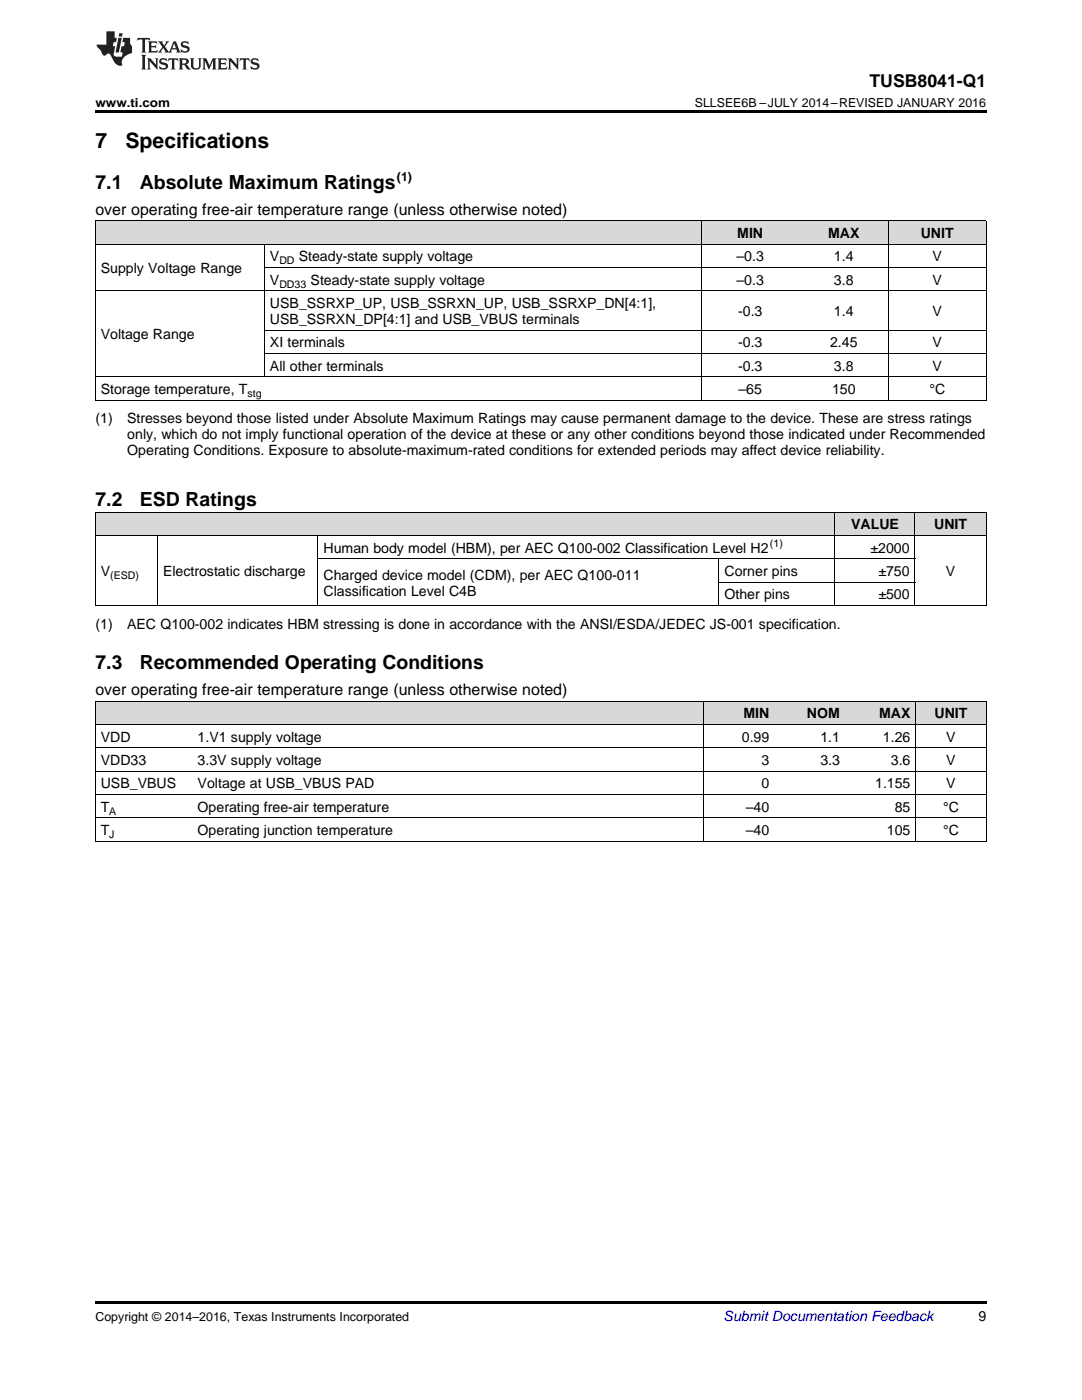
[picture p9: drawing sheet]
<svg xmlns="http://www.w3.org/2000/svg" width="216mm" height="279mm" viewBox="0 0 216 279" stroke-linecap="round" stroke-linejoin="round" font-family="sans-serif">
<defs><g id="words">
<g font-size="4.2">
<text x="19" y="29.6">7</text>
<text x="25" y="29.6">Specifications</text>
</g>
<g font-size="3.9">
<text x="19" y="37.7">7.1</text>
<text x="27.9" y="37.7">Absolute Maximum Ratings</text>
<text x="19" y="101">7.2</text>
<text x="27.9" y="101">ESD Ratings</text>
<text x="19" y="133.6">7.3</text>
<text x="27.9" y="133.6">Recommended Operating Conditions</text>
</g>
<text font-size="3.5" x="173.5" y="17.3">TUSB8041-Q1</text>
<g font-size="3.2">
<text x="19" y="42.9">over operating free-air temperature range (unless otherwise noted)</text>
<text x="19" y="138.7">over operating free-air temperature range (unless otherwise noted)</text>
</g>
<g font-size="2.8">
<text x="147.1" y="47.5">MIN</text>
<text x="165.2" y="47.5">MAX</text>
<text x="183.7" y="47.5">UNIT</text>
<text x="53.9" y="52.2">V</text>
<text x="59.6" y="52.2">Steady-state supply voltage</text>
<text x="147" y="52.2">–0.3</text>
<text x="166.4" y="52.2">1.4</text>
<text x="186.1" y="52.2">V</text>
<text x="20.1" y="54.5">Supply Voltage Range</text>
<text x="53.9" y="56.8">V</text>
<text x="62" y="56.8">Steady-state supply voltage</text>
<text x="147" y="56.8">–0.3</text>
<text x="166.4" y="56.8">3.8</text>
<text x="186.1" y="56.8">V</text>
<text x="53.9" y="61.5">USB_SSRXP_UP, USB_SSRXN_UP, USB_SSRXP_DN[4:1],</text>
<text x="53.9" y="64.7">USB_SSRXN_DP[4:1] and USB_VBUS terminals</text>
<text x="147.3" y="63.1">-0.3</text>
<text x="166.4" y="63.1">1.4</text>
<text x="186.1" y="63.1">V</text>
<text x="20.1" y="67.7">Voltage Range</text>
<text x="53.9" y="69.3">XI terminals</text>
<text x="147.3" y="69.3">-0.3</text>
<text x="165.6" y="69.3">2.45</text>
<text x="186.1" y="69.3">V</text>
<text x="53.9" y="74">All other terminals</text>
<text x="147.3" y="74">-0.3</text>
<text x="166.4" y="74">3.8</text>
<text x="186.1" y="74">V</text>
<text x="20.1" y="78.6">Storage temperature, T</text>
<text x="147.4" y="78.6">–65</text>
<text x="166" y="78.6">150</text>
<text x="185.5" y="78.6">°C</text>
<text x="19" y="84.5">(1)</text>
<text x="25.4" y="84.5">Stresses beyond those listed under Absolute Maximum Ratings may cause permanent damage to the device. These are stress ratings</text>
<text x="25.4" y="87.7">only, which do not imply functional operation of the device at these or any other conditions beyond those indicated under Recommended</text>
<text x="25.4" y="90.8">Operating Conditions. Exposure to absolute-maximum-rated conditions for extended periods may affect device reliability.</text>
<text x="169.8" y="105.7">VALUE</text>
<text x="186.4" y="105.7">UNIT</text>
<text x="64.6" y="110.3">Human body model (HBM), per AEC Q100-002 Classification Level H2</text>
<text x="173.7" y="110.3">±2000</text>
<text x="20.1" y="115">V</text>
<text x="32.5" y="115">Electrostatic discharge</text>
<text x="64.6" y="115.7">Charged device model (CDM), per AEC Q100-011</text>
<text x="64.6" y="118.9">Classification Level C4B</text>
<text x="144.6" y="115">Corner pins</text>
<text x="144.6" y="119.6">Other pins</text>
<text x="175.3" y="115">±750</text>
<text x="175.3" y="119.6">±500</text>
<text x="188.7" y="115">V</text>
<text x="19" y="125.5">(1)</text>
<text x="25.4" y="125.5">AEC Q100-002 indicates HBM stressing is done in accordance with the ANSI/ESDA/JEDEC JS-001 specification.</text>
<text x="148.3" y="143.4">MIN</text>
<text x="161" y="143.4">NOM</text>
<text x="175.4" y="143.4">MAX</text>
<text x="186.5" y="143.4">UNIT</text>
<text x="20.1" y="148">VDD</text>
<text x="39.4" y="148">1.V1 supply voltage</text>
<text x="148" y="148">0.99</text>
<text x="163.7" y="148">1.1</text>
<text x="176.2" y="148">1.26</text>
<text x="188.8" y="148">V</text>
<text x="20.1" y="152.7">VDD33</text>
<text x="39.4" y="152.7">3.3V supply voltage</text>
<text x="151.9" y="152.7">3</text>
<text x="163.7" y="152.7">3.3</text>
<text x="177.8" y="152.7">3.6</text>
<text x="188.8" y="152.7">V</text>
<text x="20.1" y="157.3">USB_VBUS</text>
<text x="20.1" y="162">T</text>
<text x="39.4" y="157.3">Voltage at USB_VBUS PAD</text>
<text x="39.4" y="162">Operating free-air temperature</text>
<text x="148.8" y="162">–40</text>
<text x="151.9" y="157.3">0</text>
<text x="174.6" y="157.3">1.155</text>
<text x="178.5" y="162">85</text>
<text x="188.2" y="162">°C</text>
<text x="188.8" y="157.3">V</text>
<text x="20.1" y="166.7">T</text>
<text x="39.4" y="166.7">Operating junction temperature</text>
<text x="148.8" y="166.7">–40</text>
<text x="177" y="166.7">105</text>
<text x="188.2" y="166.7">°C</text>
<text x="195.3" y="263.6">9</text>
</g>
<text font-size="2.8" fill="#0000c8" x="144.4" y="263.6">Submit Documentation Feedback</text>
<g font-size="2.5">
<text x="19" y="21.4">www.ti.com</text>
<text x="138.6" y="21.4">SLLSEE6B –JULY 2014–REVISED JANUARY 2016</text>
<text x="79.2" y="36.2">(1)</text>
<text x="19" y="263.6">Copyright © 2014–2016, Texas Instruments Incorporated</text>
</g>
<g font-size="2.1">
<text x="55.7" y="52.7">DD</text>
<text x="55.7" y="57.4">DD33</text>
<text x="49.4" y="79.2">stg</text>
<text x="153.6" y="109.2">(1)</text>
<text x="22" y="115.5">(ESD)</text>
<text x="21.8" y="162.6">A</text>
<text x="21.8" y="167.2">J</text>
</g>
</g></defs>
<g fill="#d8d8d8">
<path d="M19 140h19.4v4.6h-19.4z"/>
<path d="M38.4 140h68.7v4.6h-68.7z"/>
<path d="M107.1 140h33.4v4.6h-33.4z"/>
<path d="M140.5 140h14.1v4.6h-14.1z"/>
<path d="M154.6 140h14.1v4.6h-14.1z"/>
<path d="M168.7 140h14v4.6h-14z"/>
<path d="M182.7 140h14.1v4.6h-14.1z"/>
<path d="M19 102.3h12.5v4.6h-12.5z"/>
<path d="M31.5 102.3h32v4.6h-32z"/>
<path d="M63.5 102.3h80v4.6h-80z"/>
<path d="M143.5 102.3h23.1v4.6h-23.1z"/>
<path d="M166.6 102.3h16v4.6h-16z"/>
<path d="M182.6 102.3h14.2v4.6h-14.2z"/>
<path d="M19 44.1h33.8v4.7h-33.8z"/>
<path d="M52.8 44.1h87.1v4.7h-87.1z"/>
<path d="M139.9 44.1h19.6v4.7h-19.6z"/>
<path d="M159.5 44.1h17.8v4.7h-17.8z"/>
<path d="M177.3 44.1h19.5v4.7h-19.5z"/>
</g>
<path d="M19 22h177.8v.5h-177.8zM19 167.9h.2zM107 167.9h.1zM140.4 167.9h.1zM154.5 167.9h.1zM168.6 167.9h.1zM182.6 167.9h.1zM196.7 167.9h.1zM19 259.7h177.8v.5h-177.8z" fill="#000"/>
<g fill="none" stroke="#000" stroke-width=".2">
<path d="M19 58h177.8M19 48.7h177.8M19 44.1h177.8M19.1 44.1v35.8M52.8 48.8v26.4M52.8 53.4h144M139.9 44.1v35.8M177.2 44.1v35.8M196.8 44.1v35.8M19 79.9h177.8M19 75.2h177.8M52.8 70.5h144"/>
<path d="M52.8 65.9h144M19 106.9h177.8M19 102.2h177.8M19.1 102.3v18.6M31.4 106.9v14M63.4 106.9v14M63.5 111.5h119.1M143.5 111.6v9.3M143.5 116.2h39.1M166.6 102.3v18.6M182.5 102.3v18.6M196.8 102.3v18.6"/>
<path d="M19 139.9h177.8M19 120.8h177.8M19.1 139.9v28M140.5 139.9v28M182.7 139.9v28M196.8 139.9v28M19 158.6h177.8M19 153.9h177.8M19 149.2h177.8M19 144.6h177.8M19 167.9h177.8M19 163.2h177.8"/>
</g>
<g fill="#231f20">
<path d="M27.5 7.6l-.1 .5 .4-.2h.6v.1v2.1l-.2 .4h1l-.3-.4v-2.1l.1-.1h.5l.5 .2-.2-.5zM29.5 8.3l.2 .3v1.5l-.2 .4h1.8l.2-.6a1.04 1.04 0 0 1-1.3 .2v-.7h.6l.3 .2v-.6l-.3 .2h-.6v-.6l.8-.1 .4 .3-.2-.5zM31.5 8.3l.9 1.1-.9 1.1h.8l-.2-.2 .5-.7 .4 .7-.2 .2h1.5l-.1-.2 .1-.4h.9l.1 .4-.2 .2h1l-.3-.3-.7-1.9h-.5l-.9 2-.8-1 .9-1h-.8l.1 .3-.3 .5-.4-.6 .2-.2zM34.7 8.6l.4 1h-.7zM36.3 8.4a.63 .63 0 0 0-.2 .7 .63 .63 0 0 0 .6 .4l.6 .2 .1 .2a.75 .75 0 0 1-.7 .4 .75 .75 0 0 1-.6-.5l.1 .7 .1-.1a1.11 1.11 0 0 0 1.5-.6 1.13 1.13 0 0 0-1.2-.8l-.1-.4a1.04 1.04 0 0 1 1.2 .2l-.2-.5-.1 .1-.5-.2zM28.2 10.9l.2 .4v2.2l-.2 .4h1l-.3-.4v-2.2l.3-.4zM29.3 11.6l.3 .4v1.5l-.3 .4h.8l-.2-.4v-1.3l1.5 1.7v-1.9l.2-.4h-.7l.2 .4v.9l-1.1-1.3zM32 11.8a.62 .62 0 0 0-.2 .7 .62 .62 0 0 0 .6 .4l.6 .1 .1 .3a.76 .76 0 0 1-.7 .3 .76 .76 0 0 1-.6-.4l.1 .7 .1-.1a1.11 1.11 0 0 0 1.5-.6 1.13 1.13 0 0 0-1.2-.8l-.1-.4a1.04 1.04 0 0 1 1.2 .2l-.2-.6-.1 .1-.5-.1zM33.7 11.6l-.2 .6a.61 .61 0 0 1 .8-.3v1.6l-.2 .4h.9l-.2-.4v-1.6a.63 .63 0 0 1 .8 .3l-.2-.6zM35.6 11.6l.3 .4v1.5l-.3 .4h1l-.2-.2v-.8l.5 .2a.76 .76 0 0 0 1.2 .7l-1-1a.58 .58 0 0 0 .6-.5 .58 .58 0 0 0-.5-.6zM36.4 11.9h.1a.45 .45 0 0 1 .5 .1 .45 .45 0 0 1 .1 .5l-.7 .2zM37.9 11.6l.2 .2a2.17 2.17 0 0 0 .3 1.9 .99 .99 0 0 0 1.6-.6v-1.1l.2-.4h-.7l.2 .2a1.92 1.92 0 0 1-.2 1.8 .6 .6 0 0 1-.9-.5v-1.1l.2-.4zM40.4 11.6l.2 .4v1.5l-.2 .4h.7l-.2-.4v-1.4l.8 1.8 .8-1.8v1.4l-.2 .4h.9l-.2-.4v-1.5l.2-.4h-.8l-.6 1.5-.6-1.5zM43.4 11.6l.2 .4v1.5l-.2 .4h1.8l.2-.6a1.04 1.04 0 0 1-1.3 .1v-.6h.5l.4 .2v-.6l-.4 .2h-.5v-.7h.8l.3 .3-.1-.6zM45.5 11.6l.2 .4v1.5l-.2 .4h.7l-.2-.4v-1.3l1.5 1.7v-1.9l.2-.4h-.7l.2 .4v.9l-1.1-1.3zM47.9 11.6l-.1 .6a.61 .61 0 0 1 .8-.3v1.6l-.3 .4h1l-.3-.4 .1-1.6a.63 .63 0 0 1 .7 .3l-.1-.6zM50.2 11.8a.62 .62 0 0 0-.2 .7 .62 .62 0 0 0 .6 .4l.6 .1 .2 .3a.76 .76 0 0 1-.8 .3 .76 .76 0 0 1-.6-.4l.1 .7 .2-.1a1.11 1.11 0 0 0 1.5-.6 1.13 1.13 0 0 0-1.3-.8l-.1-.4a1.04 1.04 0 0 1 1.2 .2l-.1-.6-.2 .1-.5-.1z"/>
<path d="M21.2 6.3v2.6h-1.9l.1 .4 .7 .9a.91 .91 0 0 0 1 .8 .56 .56 0 0 1 .5-.3 .56 .56 0 0 1 .5 .3l.4 .8a1.53 1.53 0 0 0 1.9 1.2 1.54 1.54 0 0 1 1-2.1l.9-.3v-1.4a1.52 1.52 0 0 1-.3-1.6h-1.4l-.2 .8h.5l-.2 .8h-.4l-.2 1v.2l.4 .1-.2 .8a1.93 1.93 0 0 1-1.6-.3l.3-1.8h-.5l.2-.8h.4l.2-.8h-.4v-1.3zM23.6 7.6l-.6 2.9h.7l.6-2.9zM23.8 6.6l-.1 .7h.6l.2-.7z"/>
</g>
<use href="#words"/>
</svg>
